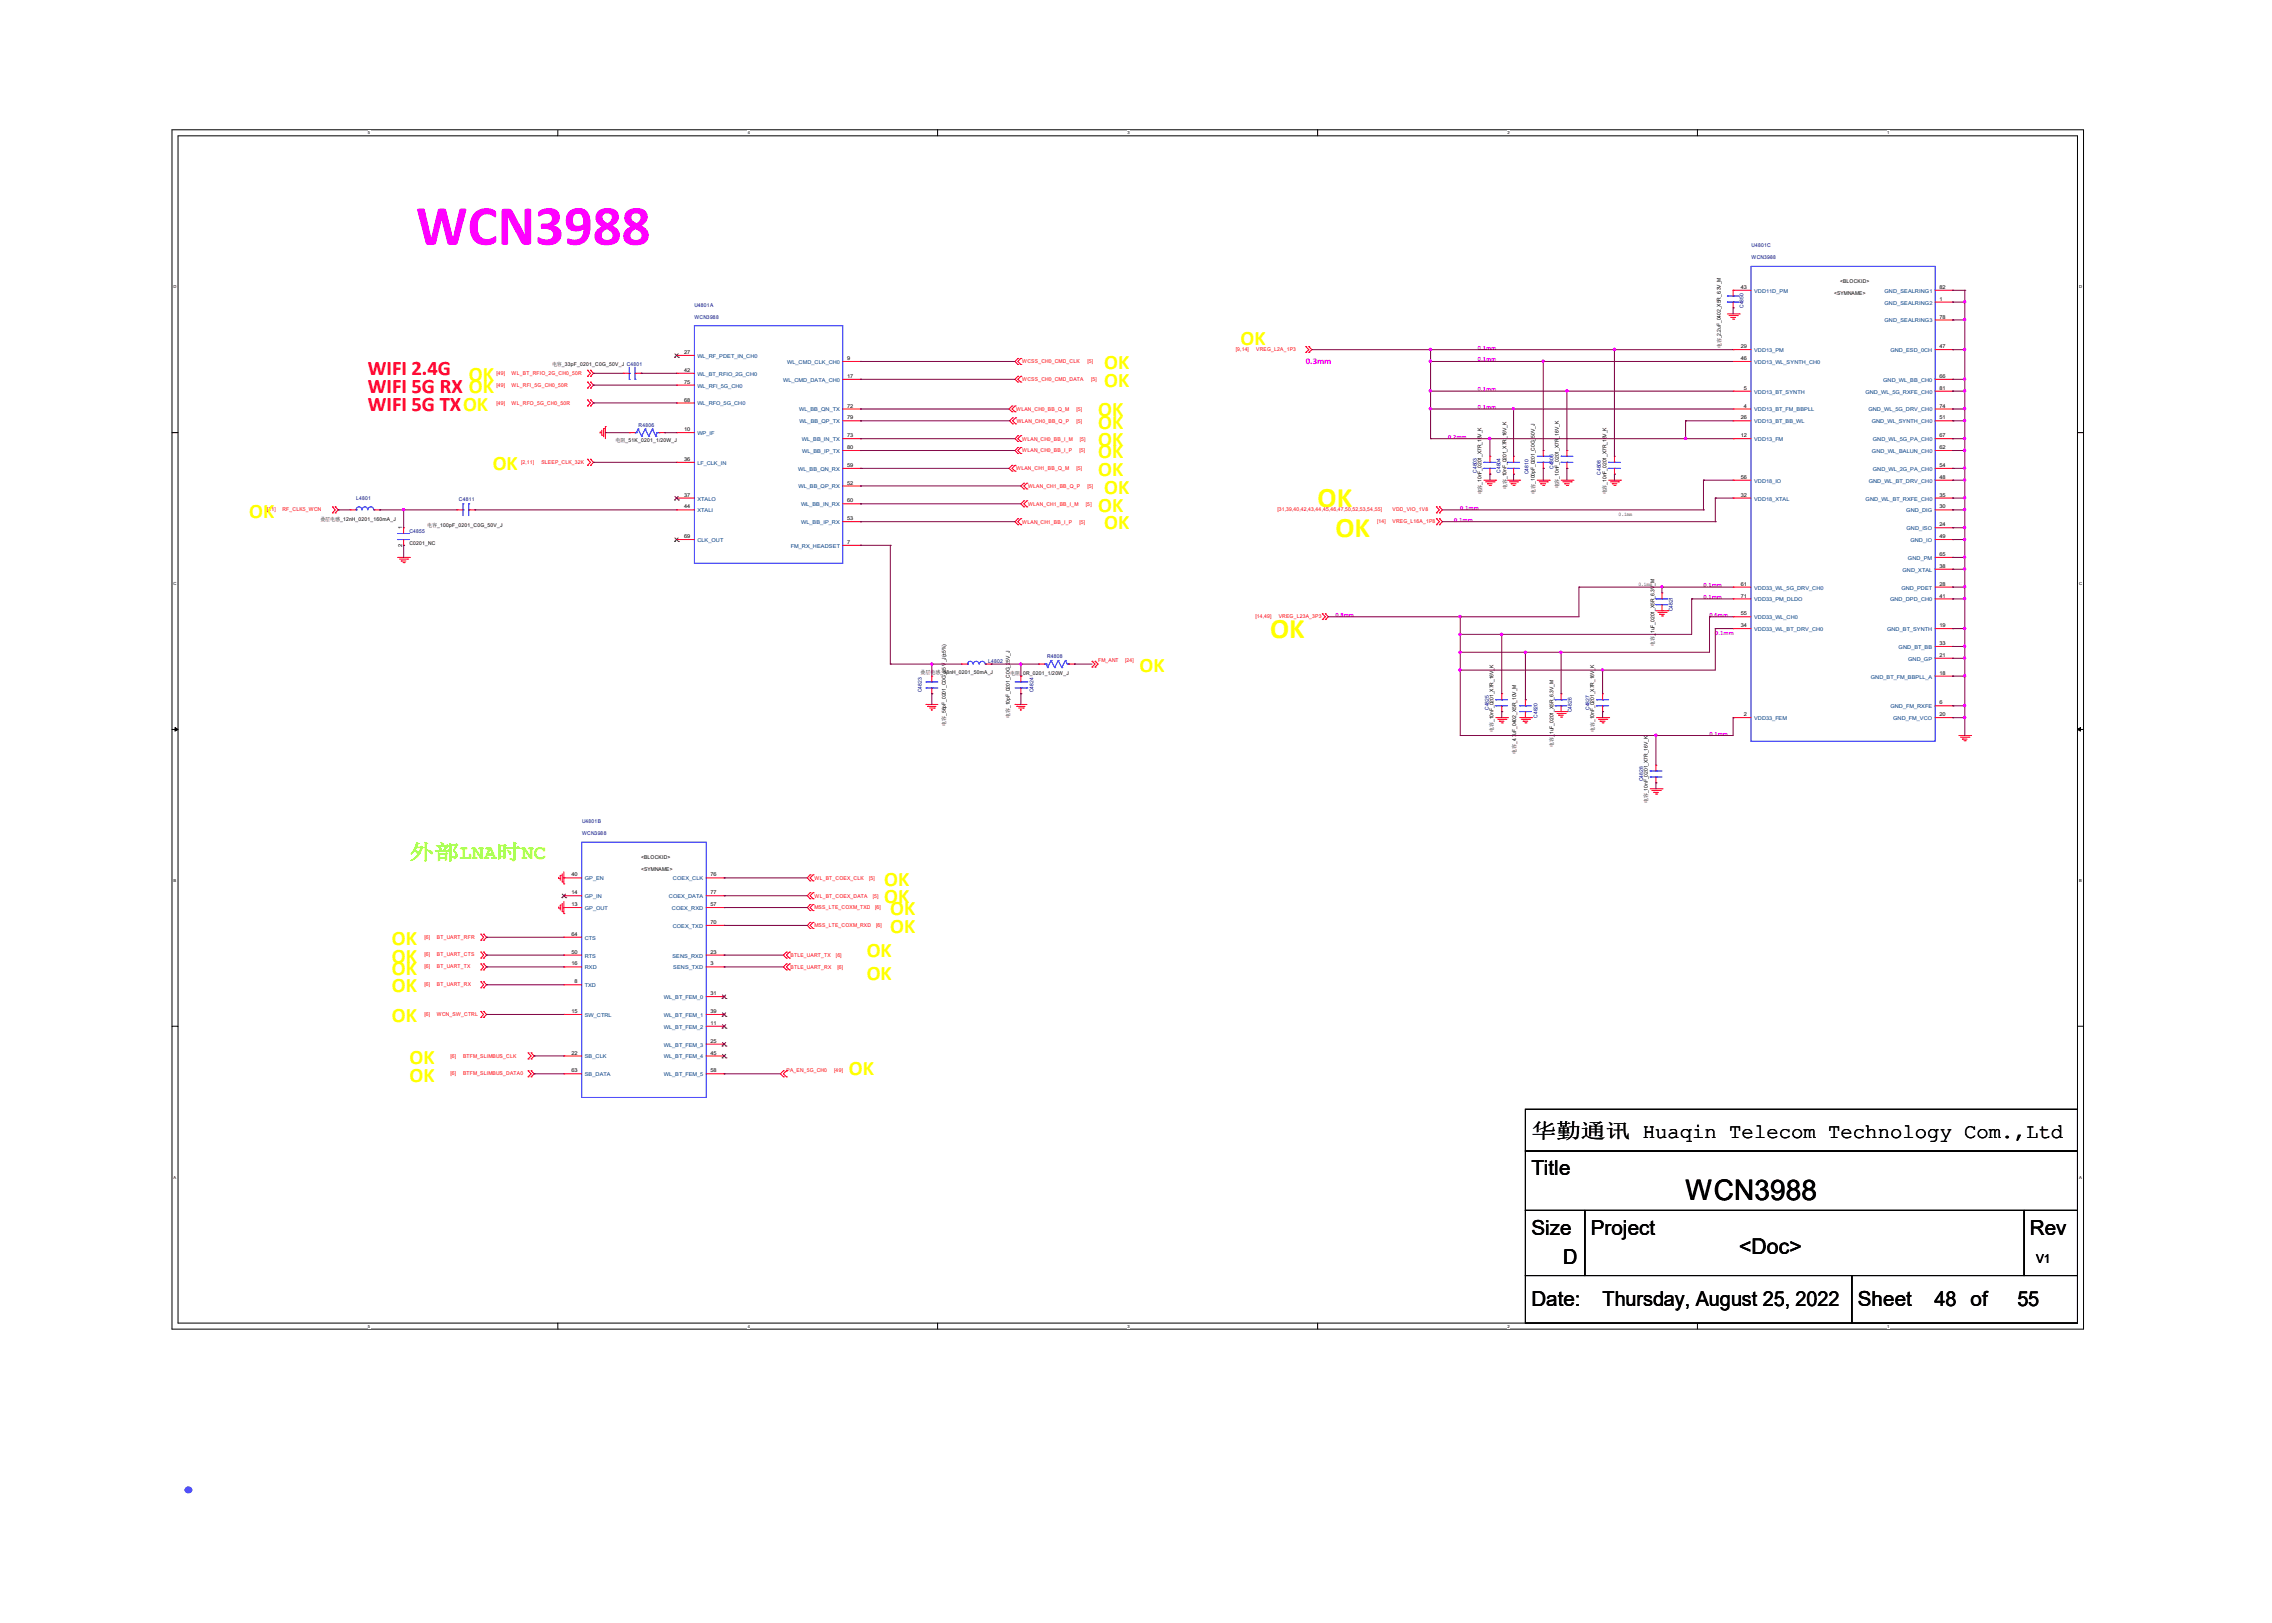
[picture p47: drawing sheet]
<svg xmlns="http://www.w3.org/2000/svg" width="350mm" height="250mm" viewBox="0 0 350 250" stroke-linecap="round" stroke-linejoin="round" font-family="sans-serif">
<defs><g id="words">
<text font-size="8.8" fill="#f0f" x="64.1" y="37.7">WCN3988</text>
<text font-size="8.5" fill="#00f" x="26.5" y="229.9">.</text>
<g font-size="4.4" fill="#ff0">
<text x="203" y="78.1">OK</text>
<text x="205.7" y="82.7">OK</text>
<text x="195.7" y="98.2">OK</text>
</g>
<text font-size="4.4" x="259.7" y="184.8">WCN3988</text>
<text font-size="3.3" x="267.9" y="193.1">&lt;Doc&gt;</text>
<g font-size="3.2" fill="#ff0">
<text x="191.1" y="53.2">OK</text>
<text x="72.2" y="58.7">OK</text>
<text x="170.1" y="59.6">OK</text>
<text x="170.1" y="56.9">OK</text>
<text x="169.2" y="64.1">OK</text>
<text x="169.2" y="66">OK</text>
<text x="169.2" y="68.7">OK</text>
<text x="169.2" y="70.6">OK</text>
<text x="75.9" y="72.4">OK</text>
<text x="169.2" y="73.3">OK</text>
<text x="170.1" y="76">OK</text>
<text x="38.4" y="79.7">OK</text>
<text x="169.2" y="78.8">OK</text>
<text x="170.1" y="81.5">OK</text>
<text x="175.6" y="103.5">OK</text>
<text x="136.2" y="136.4">OK</text>
<text x="136.2" y="139.2">OK</text>
<text x="137.2" y="141">OK</text>
<text x="137.2" y="143.7">OK</text>
<text x="60.4" y="145.6">OK</text>
<text x="60.4" y="148.3">OK</text>
<text x="133.5" y="147.4">OK</text>
<text x="60.4" y="150.1">OK</text>
<text x="60.4" y="152.9">OK</text>
<text x="133.5" y="151">OK</text>
<text x="60.4" y="157.4">OK</text>
<text x="63.1" y="163.8">OK</text>
<text x="63.1" y="166.6">OK</text>
<text x="130.8" y="165.7">OK</text>
</g>
<g font-size="3.2" fill="#f00">
<text x="56.7" y="57.8">WIFI 2.4G</text>
<text x="56.7" y="63.3">WIFI 5G TXOK</text>
<text x="56.7" y="60.5">WIFI 5G RX OK</text>
</g>
<text font-size="3.2" fill="#80ff00" x="63.1" y="132.3">外部LNA时NC</text>
<g font-size="3.2">
<text x="235.9" y="175.2">华勤通讯 Huaqin Telecom Technology Com.,Ltd</text>
<text x="235.9" y="181">Title</text>
<text x="235.9" y="190.2">Size</text>
<text x="245.1" y="190.2">Project</text>
<text x="312.7" y="190.2">Rev</text>
<text x="240.8" y="194.7">D</text>
<text x="235.9" y="201.1">Date:</text>
<text x="246.9" y="201.1">Thursday, August 25, 2022</text>
<text x="286.2" y="201.1">Sheet</text>
<text x="298" y="201.1">48 of</text>
<text x="310.8" y="201.1">55</text>
</g>
<text font-size="1.9" x="313.6" y="194.5">V1</text>
<text font-size="1.4" fill="#f0f" x="201.2" y="56">0.3mm</text>
<g font-size="1" fill="#f0f">
<text x="227.7" y="53.9">0.1mm</text>
<text x="227.7" y="55.7">0.1mm</text>
<text x="227.7" y="60.3">0.1mm</text>
<text x="227.7" y="63">0.1mm</text>
<text x="223.1" y="67.6">0.2mm</text>
<text x="224" y="80.4">0.1mm</text>
<text x="225" y="78.5">0.1mm</text>
<text x="205.7" y="95">0.8mm</text>
<text x="262.4" y="90.4">0.1mm</text>
<text x="262.4" y="92.3">0.1mm</text>
<text x="263.4" y="95">0.6mm</text>
<text x="264.2" y="97.8">0.1mm</text>
<text x="263.3" y="113.3">0.1mm</text>
</g>
<g font-size=".8" fill="#000080">
<text x="269.8" y="38.1">U4801C</text>
<text x="269.8" y="39.9">WCN3988</text>
<text x="107" y="47.3">U4801A</text>
<text x="268.6" y="47.4" transform="rotate(-90 268.6 47.4)">C4850</text>
<text x="107" y="49.1">WCN3988</text>
<text x="98.4" y="65.8">R4806</text>
<text x="54.9" y="77">L4801</text>
<text x="70.7" y="77.2">C4811</text>
<text x="227.5" y="72.8" transform="rotate(-90 227.5 72.8)">C4803</text>
<text x="231.2" y="72.8" transform="rotate(-90 231.2 72.8)">C4804</text>
<text x="235.5" y="73" transform="rotate(-90 235.5 73)">C4810</text>
<text x="239.3" y="72.2" transform="rotate(-90 239.3 72.2)">C4806</text>
<text x="246.6" y="73.1" transform="rotate(-90 246.6 73.1)">C4808</text>
<text x="63.1" y="82.1">C4855</text>
<text x="257.7" y="94.2" transform="rotate(-90 257.7 94.2)">C4821</text>
<text x="161.3" y="101.3">R4808</text>
<text x="142" y="106.6" transform="rotate(-90 142 106.6)">C4823</text>
<text x="152.2" y="102.2">L4802</text>
<text x="159.2" y="106.6" transform="rotate(-90 159.2 106.6)">C4824</text>
<text x="229.3" y="109.4" transform="rotate(-90 229.3 109.4)">C4825</text>
<text x="236.8" y="110.5" transform="rotate(-90 236.8 110.5)">C4820</text>
<text x="242.1" y="109.7" transform="rotate(-90 242.1 109.7)">C4826</text>
<text x="244.9" y="109.4" transform="rotate(-90 244.9 109.4)">C4827</text>
<text x="253.1" y="120.3" transform="rotate(-90 253.1 120.3)">C4828</text>
<text x="89.7" y="126.8">U4801B</text>
<text x="89.7" y="128.6">WCN3988</text>
</g>
<g font-size=".8">
<text x="268.2" y="44.5">43</text>
<text x="282.5" y="45.5">&lt;SYMNAME&gt;</text>
<text x="283.5" y="43.6">&lt;BLOCKID&gt;</text>
<text x="298.8" y="44.5">82</text>
<text x="298.8" y="46.3">1</text>
<text x="265.1" y="53.6" transform="rotate(-90 265.1 53.6)">电容_2.2uF_0402_X5R_6.3V_M</text>
<text x="268.2" y="53.6">29</text>
<text x="298.8" y="53.6">47</text>
<text x="298.8" y="49.1">78</text>
<text x="85" y="56.4">电容_33pF_0201_C0G_50V_J C4801</text>
<text x="105.4" y="57.3">42</text>
<text x="105.4" y="59.1">75</text>
<text x="105.4" y="54.5">27</text>
<text x="130.5" y="55.5">9</text>
<text x="130.5" y="58.2">17</text>
<text x="268.2" y="55.5">46</text>
<text x="298.8" y="58.2">66</text>
<text x="105.4" y="61.9">68</text>
<text x="130.5" y="64.6">79</text>
<text x="130.5" y="62.8">72</text>
<text x="268.2" y="64.6">26</text>
<text x="268.6" y="62.8">4</text>
<text x="268.6" y="60">5</text>
<text x="298.8" y="64.6">51</text>
<text x="298.8" y="62.8">74</text>
<text x="298.8" y="60">81</text>
<text x="94.8" y="68">电阻_51K_0201_1/20W_J</text>
<text x="105.4" y="66.4">10</text>
<text x="105.4" y="71">36</text>
<text x="130.5" y="69.2">80</text>
<text x="130.5" y="67.4">73</text>
<text x="130.5" y="71.9">59</text>
<text x="268.2" y="67.4">12</text>
<text x="298.8" y="71.9">54</text>
<text x="298.8" y="67.4">67</text>
<text x="298.8" y="69.2">62</text>
<text x="105.4" y="76.5">37</text>
<text x="130.5" y="77.4">60</text>
<text x="130.5" y="74.6">52</text>
<text x="228.3" y="76.2" transform="rotate(-90 228.3 76.2)">电容_10nF_0201_X7R_16V_K</text>
<text x="232.1" y="75.3" transform="rotate(-90 232.1 75.3)">电容_10nF_0201_X7R_16V_K</text>
<text x="236.5" y="76" transform="rotate(-90 236.5 76)">电容_100pF_0201_C0G_50V_J</text>
<text x="240.2" y="75.2" transform="rotate(-90 240.2 75.2)">电容_10nF_0201_X7R_16V_K</text>
<text x="247.5" y="76.2" transform="rotate(-90 247.5 76.2)">电容_10nF_0201_X7R_16V_K</text>
<text x="268.2" y="76.5">32</text>
<text x="268.2" y="73.8">56</text>
<text x="298.8" y="73.8">48</text>
<text x="298.8" y="76.5">35</text>
<text x="49.4" y="80.2">叠层电感_12nH_0201_160mA_J</text>
<text x="62" y="81.5" transform="rotate(-90 62 81.5)">1</text>
<text x="63.1" y="83.9">C0201_NC</text>
<text x="65.8" y="81.1">电容_100pF_0201_C0G_50V_J</text>
<text x="105.4" y="78.3">44</text>
<text x="105.4" y="82.9">69</text>
<text x="130.5" y="80.1">53</text>
<text x="130.5" y="83.8">7</text>
<text x="249.3" y="79.5">0.1mm</text>
<text x="298.8" y="82.9">49</text>
<text x="298.8" y="81.1">24</text>
<text x="298.8" y="78.3">30</text>
<text x="62" y="84.2" transform="rotate(-90 62 84.2)">2</text>
<text x="298.8" y="85.6">65</text>
<text x="298.8" y="87.5">38</text>
<text x="252.4" y="90.2">0.1mm</text>
<text x="268.2" y="90.2">61</text>
<text x="268.2" y="92">71</text>
<text x="268.2" y="94.8">55</text>
<text x="298.8" y="90.2">28</text>
<text x="298.8" y="92">41</text>
<text x="254.9" y="99.5" transform="rotate(-90 254.9 99.5)">电容_1uF_0201_X5R_6.3V_M</text>
<text x="268.2" y="96.6">34</text>
<text x="298.8" y="101.2">21</text>
<text x="298.8" y="99.4">33</text>
<text x="298.8" y="96.6">19</text>
<text x="141.8" y="103.8">叠层电感_68nH_0201_50mA_J</text>
<text x="155.6" y="104">电阻_0R_0201_1/20W_J</text>
<text x="298.8" y="103.9">18</text>
<text x="145.7" y="111.8" transform="rotate(-90 145.7 111.8)">电容_56pF_0201_C0G_25 V_J(±5%)</text>
<text x="155.6" y="110.6" transform="rotate(-90 155.6 110.6)">电容_10pF_0201_C0G_25V_J</text>
<text x="230.1" y="112.7" transform="rotate(-90 230.1 112.7)">电容_10nF_0201_X7R_16V_K</text>
<text x="245.6" y="112.7" transform="rotate(-90 245.6 112.7)">电容_10nF_0201_X7R_16V_K</text>
<text x="268.6" y="110.3">2</text>
<text x="298.8" y="110.3">20</text>
<text x="298.8" y="108.5">6</text>
<text x="233.5" y="116.1" transform="rotate(-90 233.5 116.1)">电容_4.7uF_0402_X5R_10V_M</text>
<text x="239.3" y="115" transform="rotate(-90 239.3 115)">电容_1uF_0201_X5R_6.3V_M</text>
<text x="253.9" y="123.7" transform="rotate(-90 253.9 123.7)">电容_10nF_0201_X7R_16V_K</text>
<text x="88" y="135">40</text>
<text x="88" y="137.8">14</text>
<text x="98.8" y="134.2">&lt;SYMNAME&gt;</text>
<text x="98.8" y="132.3">&lt;BLOCKID&gt;</text>
<text x="109.5" y="135">76</text>
<text x="109.5" y="137.8">77</text>
<text x="88" y="139.6">13</text>
<text x="109.5" y="142.3">70</text>
<text x="109.5" y="139.6">57</text>
<text x="88" y="144.1">64</text>
<text x="88" y="148.7">16</text>
<text x="88" y="146.9">50</text>
<text x="109.5" y="148.7">3</text>
<text x="109.5" y="146.9">23</text>
<text x="88.5" y="151.5">8</text>
<text x="109.5" y="153.3">31</text>
<text x="88" y="156">15</text>
<text x="109.5" y="156">39</text>
<text x="109.5" y="157.9">11</text>
<text x="109.5" y="160.6">25</text>
<text x="88" y="162.4">22</text>
<text x="88" y="165.2">63</text>
<text x="109.5" y="162.4">45</text>
<text x="109.5" y="165.2">58</text>
</g>
<g font-size=".8" fill="#004080">
<text x="270.2" y="45.1">VDD11D_PM</text>
<text x="290.3" y="45.1">GND_SEALRING1</text>
<text x="290.3" y="46.9">GND_SEALRING2</text>
<text x="290.3" y="49.7">GND_SEALRING3</text>
<text x="107.4" y="57.9">WL_BT_RFIO_2G_CH0</text>
<text x="107.4" y="59.7">WL_RFI_5G_CH0</text>
<text x="107.4" y="55.1">WL_RF_PDET_IN_CH0</text>
<text x="120.6" y="58.8">WL_CMD_DATA_CH0</text>
<text x="121.3" y="56.1">WL_CMD_CLK_CH0</text>
<text x="270.2" y="54.2">VDD13_PM</text>
<text x="270.2" y="56.1">VDD13_WL_SYNTH_CH0</text>
<text x="290.1" y="58.8">GND_WL_BB_CH0</text>
<text x="291.2" y="54.2">GND_ESD_0CH</text>
<text x="107.4" y="62.5">WL_RFO_5G_CH0</text>
<text x="123.1" y="63.4">WL_BB_QN_TX</text>
<text x="123.1" y="65.2">WL_BB_QP_TX</text>
<text x="270.2" y="63.4">VDD13_BT_FM_BBPLL</text>
<text x="270.2" y="60.6">VDD13_BT_SYNTH</text>
<text x="270.2" y="65.2">VDD13_BT_BB_WL</text>
<text x="287.4" y="60.6">GND_WL_5G_RXFE_CH0</text>
<text x="287.8" y="63.4">GND_WL_5G_DRV_CH0</text>
<text x="288.3" y="65.2">GND_WL_SYNTH_CH0</text>
<text x="107.4" y="67">WP_IF</text>
<text x="107.4" y="71.6">LF_CLK_IN</text>
<text x="123.5" y="68">WL_BB_IN_TX</text>
<text x="123.6" y="69.8">WL_BB_IP_TX</text>
<text x="270.2" y="68">VDD13_FM</text>
<text x="288.4" y="69.8">GND_WL_BALUN_CH0</text>
<text x="288.5" y="68">GND_WL_5G_PA_CH0</text>
<text x="107.4" y="77.1">XTALO</text>
<text x="123" y="72.5">WL_BB_QN_RX</text>
<text x="123" y="75.2">WL_BB_QP_RX</text>
<text x="123.4" y="78">WL_BB_IN_RX</text>
<text x="270.2" y="77.1">VDD18_XTAL</text>
<text x="270.2" y="74.3">VDD18_IO</text>
<text x="287.4" y="77.1">GND_WL_BT_RXFE_CH0</text>
<text x="287.9" y="74.3">GND_WL_BT_DRV_CH0</text>
<text x="288.5" y="72.5">GND_WL_2G_PA_CH0</text>
<text x="107.4" y="78.9">XTALI</text>
<text x="107.4" y="83.5">CLK_OUT</text>
<text x="123.4" y="80.7">WL_BB_IP_RX</text>
<text x="293.7" y="78.9">GND_DIG</text>
<text x="293.7" y="81.7">GND_ISO</text>
<text x="294.3" y="83.5">GND_IO</text>
<text x="121.8" y="84.4">FM_RX_HEADSET</text>
<text x="293.1" y="88.1">GND_XTAL</text>
<text x="293.9" y="86.2">GND_PM</text>
<text x="270.2" y="90.8">VDD33_WL_5G_DRV_CH0</text>
<text x="270.2" y="92.6">VDD33_PM_DLDO</text>
<text x="270.2" y="95.4">VDD33_WL_CH0</text>
<text x="291.2" y="92.6">GND_DPD_CH0</text>
<text x="292.9" y="90.8">GND_PDET</text>
<text x="270.2" y="97.2">VDD33_WL_BT_DRV_CH0</text>
<text x="290.7" y="97.2">GND_BT_SYNTH</text>
<text x="292.5" y="100">GND_BT_BB</text>
<text x="294" y="101.8">GND_GP</text>
<text x="288.2" y="104.5">GND_BT_FM_BBPLL_A</text>
<text x="270.2" y="110.9">VDD33_FEM</text>
<text x="291.2" y="109.1">GND_FM_RXFE</text>
<text x="291.6" y="110.9">GND_FM_VCO</text>
<text x="90.1" y="135.6">GP_EN</text>
<text x="103.7" y="135.6">COEX_CLK</text>
<text x="90.1" y="138.4">GP_IN</text>
<text x="90.1" y="140.2">GP_OUT</text>
<text x="103" y="138.4">COEX_DATA</text>
<text x="103.5" y="140.2">COEX_RXD</text>
<text x="103.6" y="142.9">COEX_TXD</text>
<text x="90.1" y="144.7">CTS</text>
<text x="90.1" y="149.3">RXD</text>
<text x="90.1" y="147.5">RTS</text>
<text x="103.6" y="147.5">SENS_RXD</text>
<text x="103.7" y="149.3">SENS_TXD</text>
<text x="90.1" y="152.1">TXD</text>
<text x="102.3" y="153.9">WL_BT_FEM_0</text>
<text x="90.1" y="156.6">SW_CTRL</text>
<text x="102.3" y="156.6">WL_BT_FEM_1</text>
<text x="102.3" y="158.5">WL_BT_FEM_2</text>
<text x="102.3" y="161.2">WL_BT_FEM_3</text>
<text x="90.1" y="163">SB_CLK</text>
<text x="90.1" y="165.8">SB_DATA</text>
<text x="102.3" y="163">WL_BT_FEM_4</text>
<text x="102.3" y="165.8">WL_BT_FEM_5</text>
</g>
<g font-size=".8" fill="#f00">
<text x="76.5" y="57.8">[49]</text>
<text x="76.5" y="59.6">[49]</text>
<text x="78.8" y="57.8">WL_BT_RFIO_2G_CH0_50R</text>
<text x="78.8" y="59.6">WL_RFI_5G_CH0_50R</text>
<text x="157.5" y="56">WCSS_CH0_CMD_CLK</text>
<text x="157.5" y="58.7">WCSS_CH0_CMD_DATA</text>
<text x="167.5" y="56">[5]</text>
<text x="168.1" y="58.7">[5]</text>
<text x="190.4" y="54.1">[9,14]</text>
<text x="193.5" y="54.1">VREG_L2A_1P3</text>
<text x="76.5" y="62.4">[49]</text>
<text x="78.8" y="62.4">WL_RFO_5G_CH0_50R</text>
<text x="156.5" y="63.3">WLAN_CH0_BB_Q_M</text>
<text x="156.6" y="65.1">WLAN_CH0_BB_Q_P</text>
<text x="165.8" y="63.3">[5]</text>
<text x="165.8" y="65.1">[5]</text>
<text x="80.3" y="71.5">[2,11]</text>
<text x="83.4" y="71.5">SLEEP_CLK_32K</text>
<text x="157.5" y="67.9">WLAN_CH0_BB_I_M</text>
<text x="157.5" y="69.7">WLAN_CH0_BB_I_P</text>
<text x="166.3" y="69.7">[5]</text>
<text x="166.4" y="67.9">[5]</text>
<text x="156.5" y="72.4">WLAN_CH1_BB_Q_M</text>
<text x="158.4" y="75.2">WLAN_CH1_BB_Q_P</text>
<text x="158.4" y="77.9">WLAN_CH1_BB_I_M</text>
<text x="165.8" y="72.4">[5]</text>
<text x="167.3" y="77.9">[5]</text>
<text x="167.5" y="75.2">[5]</text>
<text x="41.2" y="78.7">[11]</text>
<text x="43.5" y="78.7">RF_CLK5_WCN</text>
<text x="157.5" y="80.7">WLAN_CH1_BB_I_P</text>
<text x="166.3" y="80.7">[5]</text>
<text x="196.8" y="78.7">[31,39,40,42,43,44,45,46,47,50,52,53,54,55]</text>
<text x="212.1" y="80.6">[14]</text>
<text x="214.5" y="78.7">VDD_VIO_1V8</text>
<text x="214.5" y="80.6">VREG_L16A_1P8</text>
<text x="193.4" y="95.2">[14,49]</text>
<text x="197" y="95.2">VREG_L23A_3P3</text>
<text x="169.2" y="101.9">FM_ANT</text>
<text x="173.3" y="101.9">[24]</text>
<text x="125.5" y="135.5">WL_BT_COEX_CLK</text>
<text x="133.9" y="135.5">[5]</text>
<text x="125.5" y="138.3">WL_BT_COEX_DATA</text>
<text x="125.5" y="140.1">MSS_LTE_COXM_TXD</text>
<text x="125.5" y="142.8">MSS_LTE_COXM_RXD</text>
<text x="134.4" y="138.3">[5]</text>
<text x="134.8" y="140.1">[6]</text>
<text x="135" y="142.8">[6]</text>
<text x="65.4" y="144.6">[6]</text>
<text x="65.4" y="147.3">[6]</text>
<text x="65.4" y="149.1">[6]</text>
<text x="67.3" y="144.6">BT_UART_RFR</text>
<text x="67.3" y="147.3">BT_UART_CTS</text>
<text x="67.3" y="149.1">BT_UART_TX</text>
<text x="121.8" y="147.4">BTLE_UART_TX</text>
<text x="121.8" y="149.2">BTLE_UART_RX</text>
<text x="128.8" y="147.4">[6]</text>
<text x="129" y="149.2">[6]</text>
<text x="65.4" y="151.9">[6]</text>
<text x="67.3" y="151.9">BT_UART_RX</text>
<text x="65.4" y="156.5">[6]</text>
<text x="67.3" y="156.5">WCN_SW_CTRL</text>
<text x="69.4" y="162.9">[6]</text>
<text x="69.4" y="165.6">[6]</text>
<text x="71.3" y="162.9">BTFM_SLIMBUS_CLK</text>
<text x="71.3" y="165.6">BTFM_SLIMBUS_DATA0</text>
<text x="121.2" y="165.1">PA_EN_5G_CH0</text>
<text x="128.5" y="165.1">[49]</text>
</g>
<g font-size=".6">
<text x="56.7" y="20.7">5</text>
<text x="115.2" y="20.7">4</text>
<text x="173.7" y="20.7">3</text>
<text x="232.2" y="20.7">2</text>
<text x="290.7" y="20.7">1</text>
<text x="26.7" y="44.4">D</text>
<text x="320.3" y="44.4">D</text>
<text x="26.7" y="90.1">C</text>
<text x="320.3" y="90.1">C</text>
<text x="26.7" y="135.8">B</text>
<text x="320.3" y="135.8">B</text>
<text x="26.7" y="181.5">A</text>
<text x="320.3" y="181.5">A</text>
<text x="56.7" y="204.5">5</text>
<text x="115.2" y="204.5">4</text>
<text x="173.7" y="204.5">3</text>
<text x="232.2" y="204.5">2</text>
<text x="290.7" y="204.5">1</text>
</g>
</g></defs>
<path d="M26.5 20h294.5v184.7h-294.5zM27.4 20.9h292.6v182.9h-292.6z" fill="none" stroke="#000" stroke-width=".15"/>
<g fill="#fff">
<path d="M56.7 20.1h.3v.7h-.3z"/>
<path d="M56.7 203.9h.3v.8h-.3z"/>
</g>
<path d="M85.9 20v.9M85.9 203.8v.9" fill="none" stroke="#000" stroke-width=".15"/>
<g fill="#fff">
<path d="M115.2 20.1h.3v.7h-.3z"/>
<path d="M115.2 203.9h.3v.8h-.3z"/>
</g>
<path d="M144.4 20v.9M144.4 203.8v.9" fill="none" stroke="#000" stroke-width=".15"/>
<g fill="#fff">
<path d="M173.7 20.1h.3v.7h-.3z"/>
<path d="M173.7 203.9h.3v.8h-.3z"/>
</g>
<path d="M203 20v.9M203 203.8v.9" fill="none" stroke="#000" stroke-width=".15"/>
<g fill="#fff">
<path d="M232.2 20.1h.4v.7h-.4z"/>
<path d="M232.2 203.9h.4v.8h-.4z"/>
</g>
<path d="M261.5 20v.9M261.5 203.8v.9" fill="none" stroke="#000" stroke-width=".15"/>
<g fill="#fff">
<path d="M290.7 20.1h.4v.7h-.4z"/>
<path d="M290.7 203.9h.4v.8h-.4z"/>
<path d="M26.7 43.8h.5v.7h-.5z"/>
<path d="M320.3 43.8h.5v.7h-.5z"/>
<path d="M26.7 89.5h.5v.7h-.5z"/>
<path d="M320.3 89.5h.5v.7h-.5z"/>
</g>
<path d="M26.5 66.6h.9M320 66.6h1" fill="none" stroke="#000" stroke-width=".15"/>
<g fill="#fff">
<path d="M26.7 135.2h.5v.7h-.5z"/>
<path d="M320.3 135.2h.4v.7h-.4z"/>
</g>
<path d="M26.5 112.4h.9M320 112.4h1" fill="none" stroke="#000" stroke-width=".15"/>
<path d="M27 112.1l.4 .3-.4 .2zM320 112.4l.5-.3v.5z" fill="#000" stroke="#000" stroke-width=".15"/>
<g fill="#fff">
<path d="M26.7 180.9h.4v.8h-.4z"/>
<path d="M320.3 180.9h.4v.8h-.4z"/>
</g>
<path d="M26.5 158.1h.9M320 158.1h1M235 177.3h85v9.1h-85zM235 170.9h85v6.4h-85zM235 186.4h9.1v10.1h-9.1zM235 196.5h50.3v7.3h-50.3zM244.1 186.4h67.7v10.1h-67.7zM285.3 196.5h34.7v7.3h-34.7zM311.8 186.4h8.2v10.1h-8.2z" fill="none" stroke="#000" stroke-width=".15"/>
<g fill="none" stroke="#f00" stroke-width=".15">
<path d="M90.5 57l.5 .5-.5 .5M90.5 58.9l.5 .4-.5 .5M90.5 58h.1M90.5 57h.1M90.5 59.8h.1M90.5 58.9h.1M91 57h.1M91 58h.1M91 58.9h.1M91 59.8h.1M91 57l.4 .5-.4 .5M91 58.9l.4 .4-.4 .5"/>
<path d="M96 57.5h.9M96 57.5h.1M97.8 57.5h1M98.8 57.5h.1M104.2 54.7h2.8M104.2 57.5h2.8M104.2 59.3h2.8M104.2 54.7h.1M104.2 57.5h.1M104.2 59.3h.1M129.8 58.4h2.8M129.8 55.7h2.8"/>
<path d="M132.6 55.7h.1M132.6 58.4h.1M156.8 55.2h.1M156.8 56.1h.1M156.8 58h.1M156.8 58.9h.1M156.8 55.2l-.4 .5 .4 .4M156.8 58l-.4 .4 .4 .5M157.3 55.2l-.5 .5 .5 .4M157.3 58l-.5 .4 .5 .5M157.3 56.1h.1M157.3 55.2h.1"/>
<path d="M157.3 58.9h.1M157.3 58h.1M201.2 53.4h.1M201.2 54.3h.1M201.2 53.4l.4 .5-.4 .4M201.6 54.3h.1M201.6 53.4h.1M201.6 53.4l.5 .5-.5 .4M266.1 48.4h1.8M266.4 48.6h1.2M266.7 48.9h.7M266.7 48.9h.1"/>
<path d="M266.9 49.2h.2M267 44.7h.1M267 53.9h.1M267 55.7h.1M267 47.4h.1M267 44.7v.9M267 46.5v.9M267 44.7h2.7M267 53.9h2.7M267 55.7h2.7M267.1 49.2h.1M267.6 48.6h.1"/>
<path d="M267.9 48.4h.1M298.1 44.7h2.7M298.1 53.9h2.7M298.1 58.4h2.7M298.1 46.5h2.7M298.1 49.3h2.7M300.8 44.7h.1M300.8 58.4h.1M300.8 46.5h.1M300.8 49.3h.1M300.8 53.9h.1M51.2 78.1l.4 .4-.4 .5"/>
<path d="M51.2 78.1h.1M51.2 79h.1M51.6 78.1l.5 .4-.5 .5M51.6 79h.1M51.6 78.1h.1M53.9 78.5h1M53.9 78.5h.1M57.6 78.5h.9M58.5 78.5h.1M70.4 78.5h.9M70.4 78.5h.1M72.2 78.5h.9"/>
<path d="M73.1 78.5h.1M90.5 61.6l.5 .5-.5 .4M90.5 70.7l.5 .5-.5 .5M90.5 62.5h.1M90.5 61.6h.1M90.5 71.7h.1M90.5 70.7h.1M91 61.6h.1M91 62.5h.1M91 70.7h.1M91 71.7h.1M91 61.6l.4 .5-.4 .4"/>
<path d="M91 70.7l.4 .5-.4 .5M92.4 66.6h.1M92.4 66.6v.1M92.7 67h.1M92.7 66.3v.7M93 66h.1M93 66v1.3M93.3 65.7h.1M93.3 65.7v1.9M96.9 66.6h.1M96.9 66.6h.9M101.5 66.6h.9"/>
<path d="M102.4 66.6h.1M104.2 76.7h2.8M104.2 78.5h2.8M104.2 62.1h2.8M104.2 66.6h2.8M104.2 71.2h2.8M104.2 76.7h.1M104.2 78.5h.1M104.2 62.1h.1M104.2 66.6h.1M104.2 71.2h.1M129.8 63h2.8"/>
<path d="M129.8 64.8h2.8M129.8 69.4h2.8M129.8 72.1h2.8M129.8 67.6h2.8M129.8 77.6h2.8M129.8 74.9h2.8M132.6 67.6h.1M132.6 69.4h.1M132.6 72.1h.1M132.6 77.6h.1M132.6 74.9h.1M132.6 64.8h.1"/>
<path d="M132.6 63h.1M155.9 62.5l-.5 .5 .5 .4M155.9 71.7l-.5 .4 .5 .5M155.9 62.5h.1M155.9 63.4h.1M155.9 71.7h.1M155.9 72.6h.1M156 64.4h.1M156 65.3h.1M156 64.4l-.5 .4 .5 .5M156.4 62.5l-.5 .5 .5 .4M156.4 71.7l-.5 .4 .5 .5"/>
<path d="M156.4 63.4h.1M156.4 62.5h.1M156.4 72.6h.1M156.4 71.7h.1M156.5 64.4l-.5 .4 .5 .5M156.5 65.3h.1M156.5 64.4h.1M156.8 79.9h.1M156.8 79.9l-.4 .5 .4 .4M156.8 67.1h.1M156.8 68h.1M156.8 68.9h.1"/>
<path d="M156.8 69.9h.1M156.8 67.1l-.4 .5 .4 .4M156.8 68.9l-.4 .5 .4 .5M157.3 79.9l-.5 .5 .5 .4M157.3 79.9h.1M157.3 67.1l-.5 .5 .5 .4M157.3 68.9l-.5 .5 .5 .5M157.3 68h.1M157.3 67.1h.1M157.3 69.9h.1M157.3 68.9h.1M157.7 74.4l-.4 .5 .4 .4"/>
<path d="M157.7 77.1l-.4 .5 .4 .5M157.7 74.4h.1M157.7 75.3h.1M157.7 77.1h.1M157.7 78.1h.1M158.2 74.4l-.5 .5 .5 .4M158.2 77.1l-.5 .5 .5 .5M158.2 75.3h.1M158.2 74.4h.1M158.2 78.1h.1M158.2 77.1h.1M221.3 78.1h.1"/>
<path d="M221.3 79h.1M221.3 79.9h.1M221.3 78.1l.4 .4-.4 .5M221.3 79.9l.4 .5-.4 .4M221.7 79h.1M221.7 78.1h.1M221.7 79.9h.1M221.7 78.1l.5 .4-.5 .5M221.7 79.9l.5 .5-.5 .4M228.6 74h1.8M228.8 74.2h1.4M229.1 74.5h.8"/>
<path d="M229.1 74.5h.1M229.4 74.8h.2M229.5 70.3h.1M229.5 73h.1M229.5 70.3v.9M229.5 72.1v.9M229.6 74.8h.1M230.2 74.2h.1M230.4 74h.1M232.2 74h1.9M232.5 74.2h1.3M232.8 74.5h.7"/>
<path d="M232.8 74.5h.1M233.1 74.8h.2M233.2 70.3h.1M233.2 73h.1M233.2 70.3v.9M233.2 72.1v.9M233.3 74.8h.1M233.8 74.2h.1M234.1 74h.1M236.8 74h1.9M237.1 74.2h1.3M237.4 74.5h.1"/>
<path d="M237.4 74.5h.7M237.7 74.8h.1M237.7 72.1h.1M237.7 69.4h.1M237.7 69.4v.9M237.7 71.2v.9M237.8 74.8h.1M238.4 74.2h.1M238.7 74h.1M240.5 74h1.8M240.7 74.2h1.4M241 74.5h.1"/>
<path d="M241 74.5h.8M241.3 74.8h.2M241.4 69.4h.1M241.4 72.1h.1M241.4 69.4v.9M241.4 71.2v.9M241.5 74.8h.1M242.1 74.2h.1M242.3 74h.1M247.8 74h1.8M248.1 74.2h1.2M248.4 74.5h.1"/>
<path d="M248.4 74.5h.7M248.6 74.8h.2M248.7 70.3h.1M248.7 73h.1M248.7 70.3v.9M248.7 72.1v.9M248.8 74.8h.1M249.3 74.2h.1M249.6 74h.1M267 76.7h.1M267 63h.1M267 67.6h.1"/>
<path d="M267 60.3h.1M267 64.8h.1M267 74h.1M267 74h2.7M267 60.3h2.7M267 63h2.7M267 64.8h2.7M267 67.6h2.7M267 76.7h2.7M298.1 74h2.7M298.1 60.3h2.7M298.1 63h2.7"/>
<path d="M298.1 64.8h2.7M298.1 69.4h2.7M298.1 72.1h2.7M298.1 67.6h2.7M298.1 76.7h2.7M298.1 78.5h2.7M300.8 60.3h.1M300.8 63h.1M300.8 64.8h.1M300.8 69.4h.1M300.8 72.1h.1M300.8 67.6h.1"/>
<path d="M300.8 74h.1M300.8 76.7h.1M300.8 78.5h.1M61.3 85.9h1.8M61.5 86.1h1.3M61.8 86.4h.1M61.8 86.4h.7M62.1 86.7h.2M62.2 81.3h.1M62.2 84h.1M62.2 81.3v.9M62.2 83.1v.9"/>
<path d="M62.3 86.7h.1M62.8 86.1h.1M63.1 85.9h.1M104.2 83.1h2.8M104.2 83.1h.1M129.8 80.4h2.8M129.8 84h2.8M132.6 80.4h.1M132.6 84h.1M156.8 80.8h.1M157.3 80.8h.1M203.7 94.5h.1"/>
<path d="M203.7 95.4h.1M203.7 94.5l.5 .5-.5 .4M204.2 94.5l.4 .5-.4 .4M204.2 95.4h.1M204.2 94.5h.1M221.3 80.8h.1M221.7 80.8h.1M255.1 94.1h1.9M255.4 94.3h1.3M255.6 94.6h.8M255.6 94.6h.1M255.9 94.9h.2"/>
<path d="M256 91.3h.1M256 94.1h.1M256 91.3v1M256 93.1v1M256.1 94.9h.1M256.7 94.3h.1M257 94.1h.1M267 90.4h.1M267 92.3h.1M267 95h.1M267 96.8h.1M267 92.3h2.7"/>
<path d="M267 90.4h2.7M267 95h2.7M267 96.8h2.7M298.1 85.9h2.7M298.1 92.3h2.7M298.1 90.4h2.7M298.1 87.7h2.7M298.1 83.1h2.7M298.1 81.3h2.7M298.1 99.6h2.7M298.1 96.8h2.7M300.8 92.3h.1"/>
<path d="M300.8 90.4h.1M300.8 87.7h.1M300.8 83.1h.1M300.8 85.9h.1M300.8 81.3h.1M300.8 99.6h.1M300.8 96.8h.1M142.7 108.5h.1M142.7 108.5h1.8M142.9 108.8h.1M142.9 108.8h1.3M143.2 109.1h.7"/>
<path d="M143.5 109.4h.1M143.5 104.2h.1M143.5 106.9h.1M143.5 104.2v.8M143.5 106v.9M143.9 109.1h.1M148.1 102.3h.9M148.1 102.3h.1M151.8 102.3h.9M152.7 102.3h.1M156.4 108.5h.1M156.4 108.5h1.8"/>
<path d="M156.6 108.8h.1M156.6 108.8h1.3M156.9 109.1h.7M157.2 109.4h.1M157.3 104.2h.1M157.3 106.9h.1M157.3 104.2v.8M157.3 106v.9M157.6 109.1h.1M160 102.3h.9M160 102.3h.1M164.6 102.3h.9"/>
<path d="M165.5 102.3h.1M168.2 101.9l.5 .4-.5 .5M168.2 102.8h.1M168.2 101.9h.1M168.7 102.8h.1M168.7 101.9h.1M168.7 101.9l.5 .4-.5 .5M230.4 110.5h1.8M230.7 110.8h1.3M231 111.1h.1M231 111.1h.7M231.3 111.3h.1"/>
<path d="M231.3 106.9h.1M231.3 109.6h.1M231.3 106.9v.9M231.3 108.7v.9M231.4 111.3h.1M232 110.8h.1M232.2 110.5h.1M234.1 110.5h1.8M234.4 110.8h1.2M234.6 111.1h.1M234.6 111.1h.8M234.9 111.3h.2"/>
<path d="M235 107.8h.1M235 110.5h.1M235 107.8v.9M235 109.6v.9M235.1 111.3h.1M235.6 110.8h.1M235.9 110.5h.1M239.6 109.6h1.8M239.9 109.9h1.2M240.1 110.2h.7M240.1 110.2h.1M240.4 110.5h.2"/>
<path d="M240.5 106.9h.1M240.5 109.6h.1M240.5 106.9v.9M240.5 108.7v.9M240.6 110.5h.1M241.1 109.9h.1M241.4 109.6h.1M246 110.5h1.8M246.2 110.8h1.3M246.5 111.1h.8M246.5 111.1h.1M246.8 111.3h.2"/>
<path d="M246.9 106.9h.1M246.9 109.6h.1M246.9 106.9v.9M246.9 108.7v.9M247 111.3h.1M247.5 110.8h.1M247.8 110.5h.1M255.1 117.9h.1M255.1 117.9v.9M255.1 119.7v.9M267 110.5h.1M267 110.5h2.7"/>
<path d="M298.1 110.5h2.7M298.1 104.2h2.7M298.1 108.7h2.7M298.1 101.4h2.7M300.8 104.2h.1M300.8 108.7h.1M300.8 110.5h.1M300.8 101.4h.1M301.7 113.3h1.9M302 113.5h1.3M302.3 113.8h.1M302.3 113.8h.7"/>
<path d="M302.6 114.1h.2M302.8 114.1h.1M303.3 113.5h.1M303.6 113.3h.1M86.1 135.3h.1M86.1 139.9h.1M86.1 135.1v.2M86.1 139.7v.2M86.3 134.8h.1M86.3 139.4h.1M86.3 134.8v.8M86.3 139.4v.8"/>
<path d="M86.6 135.9h.1M86.6 134.6v1.3M86.6 139.2v1.2M86.9 135.2h.1M86.9 138h.1M86.9 139.8h.1M86.9 135.2h2.7M86.9 138h2.7M86.9 139.8h2.7M86.9 136.2h.1M86.9 134.3v1.9M86.9 138.9v1.8"/>
<path d="M108.8 135.2h2.7M108.8 138h2.7M108.8 139.8h2.7M111.5 135.2h.1M111.5 138h.1M111.5 139.8h.1M124.8 134.8l-.4 .4 .4 .5M124.8 137.5l-.4 .5 .4 .4M124.8 139.3l-.4 .5 .4 .5M124.8 134.8h.1M124.8 135.7h.1M124.8 137.5h.1"/>
<path d="M124.8 138.4h.1M124.8 139.3h.1M125.3 135.7h.1M125.3 134.8h.1M125.3 138.4h.1M125.3 137.5h.1M125.3 139.3h.1M125.3 134.8l-.5 .4 .5 .5M125.3 137.5l-.5 .5 .5 .4M125.3 139.3l-.5 .5 .5 .5M254.2 121.5h1.8M254.5 121.8h1.3"/>
<path d="M254.8 122.1h.1M254.8 122.1h.7M255 122.3h.2M255.1 120.6h.1M255.2 122.3h.1M255.8 121.8h.1M256 121.5h.1M74.1 143.9l.4 .5-.4 .4M74.1 146.7l.4 .4-.4 .5M74.1 148.5l.4 .4-.4 .5M74.1 151.2l.4 .5-.4 .5M74.1 155.8l.4 .5-.4 .4"/>
<path d="M74.1 143.9h.1M74.1 144.8h.1M74.1 146.7h.1M74.1 147.6h.1M74.1 148.5h.1M74.1 149.4h.1M74.1 151.2h.1M74.1 152.2h.1M74.1 155.8h.1M74.1 156.7h.1M74.5 143.9l.5 .5-.5 .4M74.5 146.7l.5 .4-.5 .5"/>
<path d="M74.5 148.5l.5 .4-.5 .5M74.5 151.2l.5 .5-.5 .5M74.5 155.8l.5 .5-.5 .4M74.5 144.8h.1M74.5 143.9h.1M74.5 147.6h.1M74.5 146.7h.1M74.5 149.4h.1M74.5 148.5h.1M74.5 152.2h.1M74.5 151.2h.1M74.5 156.7h.1"/>
<path d="M74.5 155.8h.1M86.6 140.4h.1M86.9 156.3h.1M86.9 144.4h.1M86.9 148.9h.1M86.9 147.1h.1M86.9 151.7h.1M86.9 147.1h2.7M86.9 148.9h2.7M86.9 156.3h2.7M86.9 144.4h2.7M86.9 151.7h2.7"/>
<path d="M86.9 140.7h.1M108.8 147.1h2.7M108.8 148.9h2.7M108.8 156.3h2.7M108.8 158.1h2.7M108.8 153.5h2.7M108.8 142.5h2.7M111.5 147.1h.1M111.5 148.9h.1M111.5 156.3h.1M111.5 158.1h.1M111.5 153.5h.1"/>
<path d="M111.5 142.5h.1M121.2 146.7l-.5 .4 .5 .5M121.2 148.5l-.5 .4 .5 .5M121.2 146.7h.1M121.2 147.6h.1M121.2 148.5h.1M121.2 149.4h.1M121.6 146.7l-.4 .4 .4 .5M121.6 148.5l-.4 .4 .4 .5M121.6 147.6h.1M121.6 146.7h.1M121.6 149.4h.1"/>
<path d="M121.6 148.5h.1M124.8 142.1l-.4 .4 .4 .5M124.8 140.3h.1M124.8 142.1h.1M124.8 143h.1M125.3 140.3h.1M125.3 143h.1M125.3 142.1h.1M125.3 142.1l-.5 .4 .5 .5M81.4 162.2l.4 .5-.4 .4M81.4 164.9l.4 .5-.4 .5M81.4 163.1h.1"/>
<path d="M81.4 162.2h.1M81.4 164.9h.1M81.4 165.9h.1M81.8 162.2h.1M81.8 163.1h.1M81.8 165.9h.1M81.8 164.9h.1M81.8 162.2l.5 .5-.5 .4M81.8 164.9l.5 .5-.5 .5M86.9 162.7h.1M86.9 165.4h.1M86.9 162.7h2.7"/>
<path d="M86.9 165.4h2.7M108.8 160.8h2.7M108.8 162.7h2.7M108.8 165.4h2.7M111.5 160.8h.1M111.5 162.7h.1M111.5 165.4h.1M120.7 164.9l-.5 .5 .5 .5M120.7 164.9h.1M120.7 165.9h.1M121.2 164.9l-.5 .5 .5 .5M121.2 165.9h.1"/>
<path d="M121.2 164.9h.1"/>
</g>
<g fill="none" stroke="#00f" stroke-width=".15">
<path d="M96.9 58.4h.1M96.9 57.5h.1M96.9 56.6v1.8M97.8 57.5h.1M97.8 58.4h.1M97.8 56.6v1.8M107 50.2h22.8v36.6h-22.8zM266.1 45.6h1.8M266.1 46.5h1.8M266.1 45.6h.1M266.1 46.5h.1M267 45.6h.1"/>
<path d="M267 46.5h.1M269.7 41h28.4v73.2h-28.4zM54.9 78.5h.1M55.7 78.5a.44 .44 0 0 0-.4-.4 .44 .44 0 0 0-.4 .4M56.6 78.5a.43 .43 0 0 0-.4-.4 .43 .43 0 0 0-.4 .4M57.6 78.5a.44 .44 0 0 0-.5-.4 .44 .44 0 0 0-.4 .4M57.6 78.5h.1M71.3 77.6h.1M71.3 78.5h.1M71.3 77.6v1.8M72.2 78.5h.1M72.2 77.6h.1"/>
<path d="M72.2 77.6v1.8M97.8 66.6h.1M97.8 66.6h.2M98 66.6h.1M98.3 66.1l.5 1.1M98.3 66.1h.1M98.3 66.1l-.3 .5M98.8 67.2h.1M99.4 66.1l.5 1.1M99.4 66.1h.1M99.4 66.1l-.6 1.1M99.9 67.2h.1"/>
<path d="M100.5 66.1h.1M100.5 66.1l-.6 1.1M100.5 66.1l.5 1.1M101 67.2h.1M101.2 66.6h.3M101.2 66.6h.1M101.2 66.6l-.2 .6M101.5 66.6h.1M228.6 71.2h1.8M228.6 72.1h1.8M228.6 71.2h.1M228.6 72.1h.1"/>
<path d="M229.5 71.2h.1M229.5 72.1h.1M232.2 71.2h1.9M232.2 72.1h1.9M232.2 71.2h.1M232.2 72.1h.1M233.2 71.2h.1M233.2 72.1h.1M236.8 71.2h1.9M236.8 70.3h1.9M237.7 71.2h.1M237.7 70.3h.1"/>
<path d="M238.7 71.2h.1M238.7 70.3h.1M240.5 70.3h.1M240.5 71.2h.1M240.5 71.2h1.8M240.5 70.3h1.8M241.4 70.3h.1M241.4 71.2h.1M247.8 71.2h.1M247.8 72.1h.1M247.8 71.2h1.8M247.8 72.1h1.8"/>
<path d="M248.7 71.2h.1M248.7 72.1h.1M61.3 82.2h.1M61.3 83.1h.1M61.3 82.2h1.8M61.3 83.1h1.8M62.2 82.2h.1M62.2 83.1h.1M255.1 92.3h.1M255.1 93.1h.1M255.1 92.3h1.9M255.1 93.1h1.9"/>
<path d="M256 92.3h.1M256 93.1h.1M142.7 105h.1M142.7 106h.1M142.7 105h1.8M142.7 106h1.8M143.5 105h.1M143.5 106h.1M149 102.3a.42 .42 0 0 1 .5-.4 .42 .42 0 0 1 .4 .4M149 102.3h.1M149.9 102.3a.45 .45 0 0 1 .5-.4 .45 .45 0 0 1 .4 .4M150.9 102.3a.45 .45 0 0 1 .4-.4 .45 .45 0 0 1 .5 .4"/>
<path d="M151.8 102.3h.1M156.4 105h1.8M156.4 106h1.8M157.3 105h.1M157.3 106h.1M158.2 105h.1M158.2 106h.1M160.9 102.3h.1M160.9 102.3h.3M161.2 102.3h.1M161.2 102.3l.2 .5M161.4 102.8h.1"/>
<path d="M161.9 101.7h.1M161.9 101.7l.6 1.1M161.9 101.7l-.5 1.1M162.5 102.8h.1M163 101.7h.1M163 101.7l.6 1.1M163 101.7l-.5 1.1M163.6 102.8h.1M164.1 101.7h.1M164.1 101.7l.3 .6M164.1 101.7l-.5 1.1M164.4 102.3h.1"/>
<path d="M164.4 102.3h.2M164.6 102.3h.1M230.4 107.8h.1M230.4 108.7h.1M230.4 107.8h1.8M230.4 108.7h1.8M231.3 107.8h.1M231.3 108.7h.1M234.1 108.7h.1M234.1 109.6h.1M234.1 108.7h1.8M234.1 109.6h1.8"/>
<path d="M235 108.7h.1M235 109.6h.1M239.6 107.8h1.8M239.6 108.7h1.8M239.6 107.8h.1M239.6 108.7h.1M240.5 107.8h.1M240.5 108.7h.1M246 107.8h1.8M246 108.7h1.8M246 107.8h.1M246 108.7h.1"/>
<path d="M246.9 107.8h.1M246.9 108.7h.1M254.2 118.8h.1M254.2 119.7h.1M254.2 118.8h1.8M254.2 119.7h1.8M255.1 118.8h.1M255.1 119.7h.1M89.6 129.7h19.2v39.3h-19.2z"/>
</g>
<g fill="none" stroke="#804000" stroke-width=".15">
<path d="M103.9 55h.1M104 54.5l.5 .5M104.5 54.5l-.6 .5M104.5 55h.1M103.9 77h.1M104 76.5l.5 .5M104.5 76.5l-.6 .5M104.5 77h.1M103.9 83.4h.1M104 82.9l.5 .5M104.5 82.9l-.6 .5M104.5 83.4h.1"/>
<path d="M86.6 138.3h.1M86.6 137.7l.6 .6M87.1 137.7l-.5 .6M87.2 138.3h.1M111.2 156.6h.1M111.2 158.4h.1M111.2 153.8h.1M111.3 156l.5 .6M111.3 157.8l.5 .6M111.3 153.3l.5 .5M111.8 156l-.6 .6M111.8 157.8l-.6 .6"/>
<path d="M111.8 153.3l-.6 .5M111.8 156.6h.1M111.8 158.4h.1M111.8 153.8h.1M111.2 161.1h.1M111.2 163h.1M111.3 160.6l.5 .5M111.3 162.4l.5 .6M111.8 160.6l-.6 .5M111.8 162.4l-.6 .6M111.8 161.1h.1M111.8 163h.1"/>
</g>
<g fill="none" stroke="#800040" stroke-width=".15">
<path d="M91.4 57.5h4.6M91.4 57.5h.1M91.4 59.3h.1M91.4 59.3h12.8M98.8 57.5h.1M98.8 57.5h5.4M132.6 58.4h.1M132.6 58.4h23.8M132.6 55.7h.1M132.6 55.7h23.8M202.1 53.9h64.9M220.4 53.9h.1"/>
<path d="M220.4 55.7h.1M220.4 53.9v13.7M220.4 55.7h46.6M237.7 55.7h.1M237.7 55.7v13.7M248.7 53.9h.1M248.7 53.9v16.4M267 47.4h.1M267 47.4v1M300.8 44.7h.1M300.8 46.5h.1M300.8 49.3h.1"/>
<path d="M300.8 53.9h.1M300.8 58.4h.1M300.8 44.7h1.9M300.8 46.5h1.9M300.8 49.3h1.9M300.8 53.9h1.9M300.8 58.4h1.9M302.7 44.7h.1M302.7 46.5h.1M302.7 49.3h.1M302.7 53.9h.1M302.7 58.4h.1"/>
<path d="M302.7 44.7v68.6M52.1 78.5h.1M52.1 78.5h1.8M58.5 78.5h.1M58.5 78.5h11.9M62.2 78.5h.1M62.2 78.5v2.8M73.1 78.5h.1M73.1 78.5h31.1M91.4 62.1h.1M91.4 71.2h.1M91.4 62.1h12.8"/>
<path d="M91.4 71.2h12.8M93.3 66.6h3.6M93.3 66.6h.1M102.4 66.6h.1M102.4 66.6h1.8M132.6 63h22.8M132.6 72.1h22.8M132.6 74.9h24.7M132.6 77.6h24.7M132.6 63h.1M132.6 64.8h.1M132.6 67.6h.1"/>
<path d="M132.6 72.1h.1M132.6 74.9h.1M132.6 77.6h.1M132.6 67.6h23.8M132.6 64.8h22.9M132.6 69.4h.1M132.6 69.4h23.8M220.4 60.3h.1M220.4 63h.1M220.4 67.6h.1M220.4 60.3h46.6M220.4 67.6h46.6"/>
<path d="M220.4 63h46.6M222.2 78.5h40.2M229.5 67.6h.1M229.5 73h.1M229.5 67.6v2.7M229.5 73v1M233.2 63h.1M233.2 73h.1M233.2 63v7.3M233.2 73v1M237.7 72.1h.1M237.7 72.1v1.9"/>
<path d="M241.4 60.3h.1M241.4 72.1h.1M241.4 60.3v9.1M241.4 72.1v1.9M248.7 73h.1M248.7 73v1M259.7 64.8h7.3M259.7 64.8h.1M259.7 67.6h.1M259.7 64.8v2.8M262.4 74h4.6M262.4 74h.1"/>
<path d="M262.4 78.5h.1M262.4 74v4.5M264.2 76.7h2.8M264.2 76.7h.1M264.2 76.7v3.7M300.8 60.3h.1M300.8 63h.1M300.8 64.8h.1M300.8 67.6h.1M300.8 69.4h.1M300.8 72.1h.1M300.8 74h.1"/>
<path d="M300.8 76.7h.1M300.8 78.5h.1M300.8 60.3h1.9M300.8 63h1.9M300.8 64.8h1.9M300.8 67.6h1.9M300.8 69.4h1.9M300.8 72.1h1.9M300.8 74h1.9M300.8 76.7h1.9M300.8 78.5h1.9M302.7 60.3h.1"/>
<path d="M302.7 63h.1M302.7 64.8h.1M302.7 67.6h.1M302.7 69.4h.1M302.7 72.1h.1M302.7 74h.1M302.7 76.7h.1M302.7 78.5h.1M62.2 84h.1M62.2 84v1.9M132.6 84h4.6M132.6 80.4h.1"/>
<path d="M132.6 84h.1M132.6 80.4h23.8M137.2 84h.1M137.2 84v18.3M222.2 80.4h42M225 95h.1M225 97.7h.1M225 95v18.3M231.3 97.7h.1M231.3 97.7v9.2M243.2 90.4h.1M243.2 90.4h23.8"/>
<path d="M243.2 90.4v4.6h-38.6M256 90.4h.1M256 90.4v.9M260.6 92.3h6.4M260.6 92.3h.1M260.6 92.3v5.4h-35.6M263.3 95h3.7M263.3 95h.1M263.3 95v5.5h-38.3M264.2 96.8h2.8M264.2 80.4h.1M264.2 96.8h.1"/>
<path d="M264.2 96.8v6.4h-39.2M300.8 81.3h.1M300.8 83.1h.1M300.8 85.9h.1M300.8 87.7h.1M300.8 90.4h.1M300.8 92.3h.1M300.8 96.8h.1M300.8 99.6h.1M300.8 81.3h1.9M300.8 83.1h1.9M300.8 85.9h1.9"/>
<path d="M300.8 87.7h1.9M300.8 90.4h1.9M300.8 92.3h1.9M300.8 96.8h1.9M300.8 99.6h1.9M302.7 81.3h.1M302.7 83.1h.1M302.7 85.9h.1M302.7 87.7h.1M302.7 90.4h.1M302.7 92.3h.1M302.7 96.8h.1"/>
<path d="M302.7 99.6h.1M137.2 102.3h10.9M137.2 102.3h.1M143.5 102.3h.1M143.5 106.9h.1M143.5 102.3v1.9M143.5 106.9v1.6M152.7 102.3h7.3M152.7 102.3h.1M157.3 102.3h.1M157.3 106.9h.1M157.3 102.3v1.9"/>
<path d="M157.3 106.9v1.6M165.5 102.3h.1M165.5 102.3h2.7M225 100.5h.1M225 103.2h.1M225 113.3h.1M231.3 109.6h.1M231.3 109.6v.9M235 100.5h.1M235 107.8h.1M235 100.5v7.3M240.5 100.5h.1"/>
<path d="M240.5 100.5v6.4M246.9 103.2h.1M246.9 109.6h.1M246.9 103.2v3.7M246.9 109.6v.9M255.1 113.3h.1M255.1 113.3v4.6M267 110.5h.1M267 110.5v2.8h-42M300.8 101.4h.1M300.8 104.2h.1M300.8 108.7h.1"/>
<path d="M300.8 110.5h.1M300.8 101.4h1.9M300.8 104.2h1.9M300.8 108.7h1.9M300.8 110.5h1.9M302.7 101.4h.1M302.7 104.2h.1M302.7 108.7h.1M302.7 110.5h.1M111.5 135.2h.1M111.5 138h.1M111.5 139.8h.1"/>
<path d="M111.5 135.2h12.9M111.5 138h12.9M111.5 139.8h12.9M255.1 120.6h.1M255.1 120.6v.9M75 144.4h.1M75 147.1h.1M75 148.9h.1M75 151.7h.1M75 156.3h.1M75 144.4h11.9M75 147.1h11.9"/>
<path d="M75 148.9h11.9M75 151.7h11.9M75 156.3h11.9M111.5 147.1h9.2M111.5 148.9h9.2M111.5 142.5h.1M111.5 147.1h.1M111.5 148.9h.1M111.5 142.5h12.9M82.3 162.7h4.6M82.3 165.4h4.6M82.3 162.7h.1"/>
<path d="M82.3 165.4h.1M111.5 165.4h8.7M111.5 165.4h.1"/>
</g>
<g fill="#f0f" stroke="#f0f" stroke-width=".15">
<circle cx="302.6" cy="46.5" r=".17"/>
<circle cx="302.6" cy="49.2" r=".17"/>
<circle cx="220.3" cy="53.8" r=".17"/>
<circle cx="248.7" cy="53.8" r=".17"/>
<circle cx="302.6" cy="58.4" r=".17"/>
<circle cx="302.6" cy="53.8" r=".17"/>
<circle cx="220.3" cy="55.6" r=".17"/>
<circle cx="237.7" cy="55.6" r=".16"/>
<circle cx="220.3" cy="60.2" r=".17"/>
<circle cx="241.4" cy="60.2" r=".17"/>
<circle cx="302.6" cy="63" r=".17"/>
<circle cx="302.6" cy="60.2" r=".17"/>
<circle cx="220.3" cy="63" r=".17"/>
<circle cx="233.1" cy="63" r=".16"/>
<circle cx="259.7" cy="67.5" r=".17"/>
<circle cx="302.6" cy="67.5" r=".17"/>
<circle cx="302.6" cy="64.8" r=".17"/>
<circle cx="229.5" cy="67.5" r=".17"/>
<circle cx="302.6" cy="69.4" r=".17"/>
<circle cx="302.6" cy="73.9" r=".17"/>
<circle cx="302.6" cy="72.1" r=".17"/>
<circle cx="302.6" cy="76.7" r=".17"/>
<circle cx="62.1" cy="78.5" r=".17"/>
<circle cx="302.6" cy="81.2" r=".17"/>
<circle cx="302.6" cy="78.5" r=".17"/>
<circle cx="302.6" cy="85.8" r=".17"/>
<circle cx="302.6" cy="83.1" r=".17"/>
<circle cx="302.6" cy="90.4" r=".17"/>
<circle cx="302.6" cy="87.6" r=".17"/>
<circle cx="256" cy="90.4" r=".16"/>
<circle cx="302.6" cy="96.8" r=".17"/>
<circle cx="302.6" cy="92.2" r=".17"/>
<circle cx="224.9" cy="95" r=".17"/>
<circle cx="302.6" cy="99.5" r=".17"/>
<circle cx="224.9" cy="97.7" r=".17"/>
<circle cx="231.3" cy="97.7" r=".17"/>
<circle cx="224.9" cy="100.5" r=".17"/>
<circle cx="235" cy="100.5" r=".17"/>
<circle cx="240.4" cy="100.5" r=".17"/>
<circle cx="302.6" cy="104.1" r=".17"/>
<circle cx="302.6" cy="101.4" r=".17"/>
<circle cx="143.5" cy="102.3" r=".17"/>
<circle cx="157.3" cy="102.3" r=".17"/>
<circle cx="224.9" cy="103.2" r=".17"/>
<circle cx="246.8" cy="103.2" r=".16"/>
<circle cx="302.6" cy="108.7" r=".17"/>
<circle cx="302.6" cy="110.5" r=".17"/>
<circle cx="255.1" cy="113.3" r=".17"/>
</g>
<use href="#words"/>
</svg>
